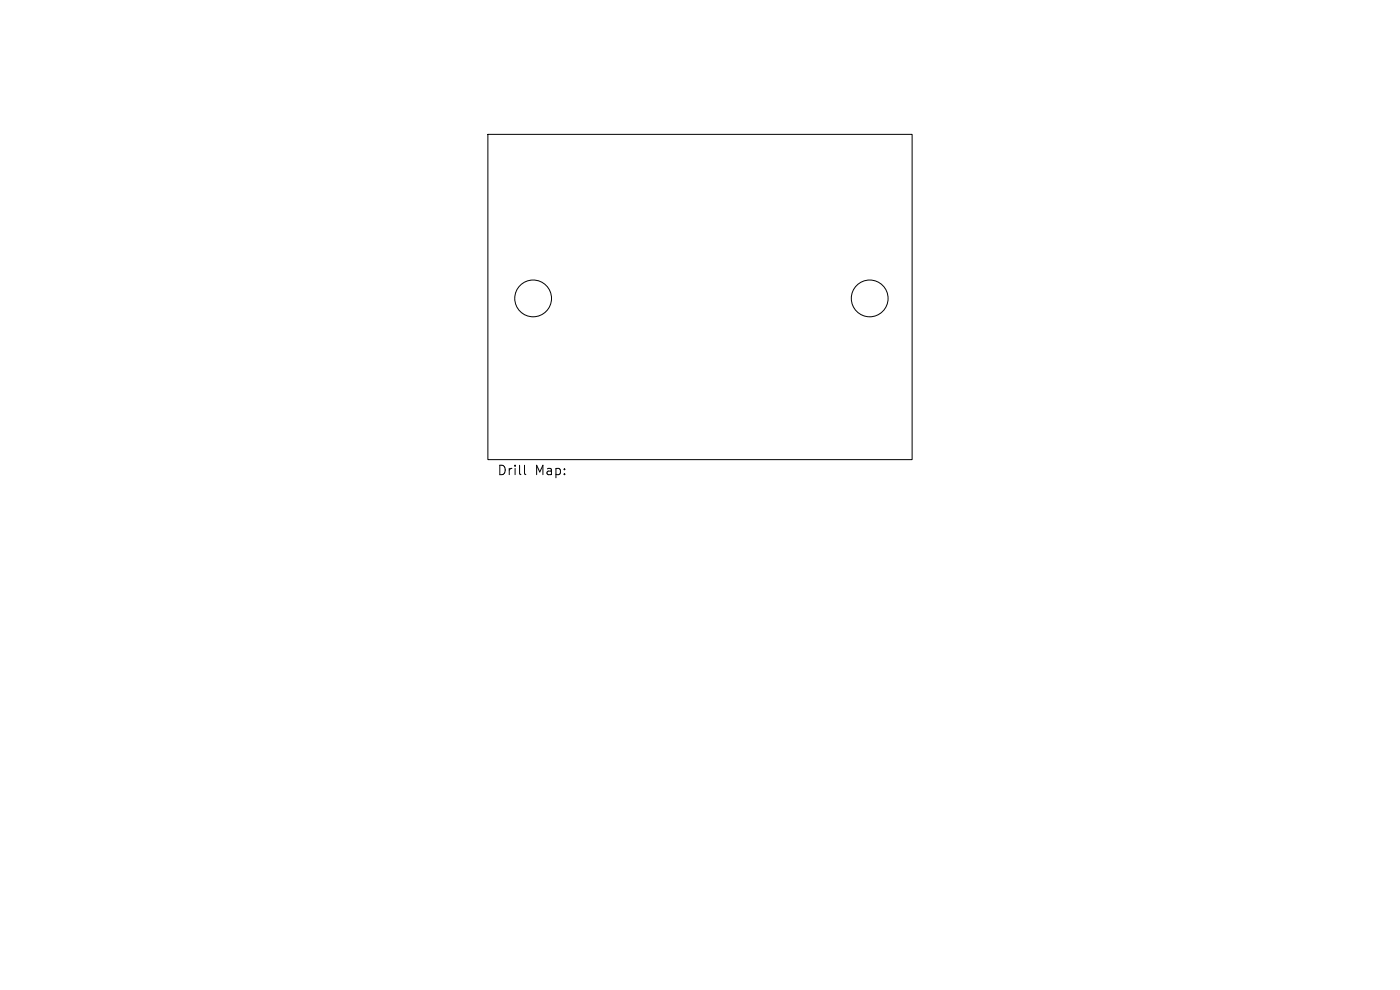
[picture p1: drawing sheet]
<svg xmlns="http://www.w3.org/2000/svg" width="297mm" height="210mm" viewBox="0 0 297 210" stroke-linecap="round" stroke-linejoin="round" font-family="sans-serif">
<defs><g id="words">
<g font-size="2.8">
<text x="105.4" y="101.1">Drill</text>
<text x="113.4" y="101.1">Map:</text>
</g>
</g></defs>
<g fill="none" stroke="#000" stroke-width=".21">
<path d="M103.5 28.5h90v69h-90zM111.3 98.7v1.7l.3 .3"/>
<circle cx="113.1" cy="63.3" r="3.9"/>
<circle cx="184.5" cy="63.3" r="3.9"/>
</g>
<use href="#words"/>
</svg>
